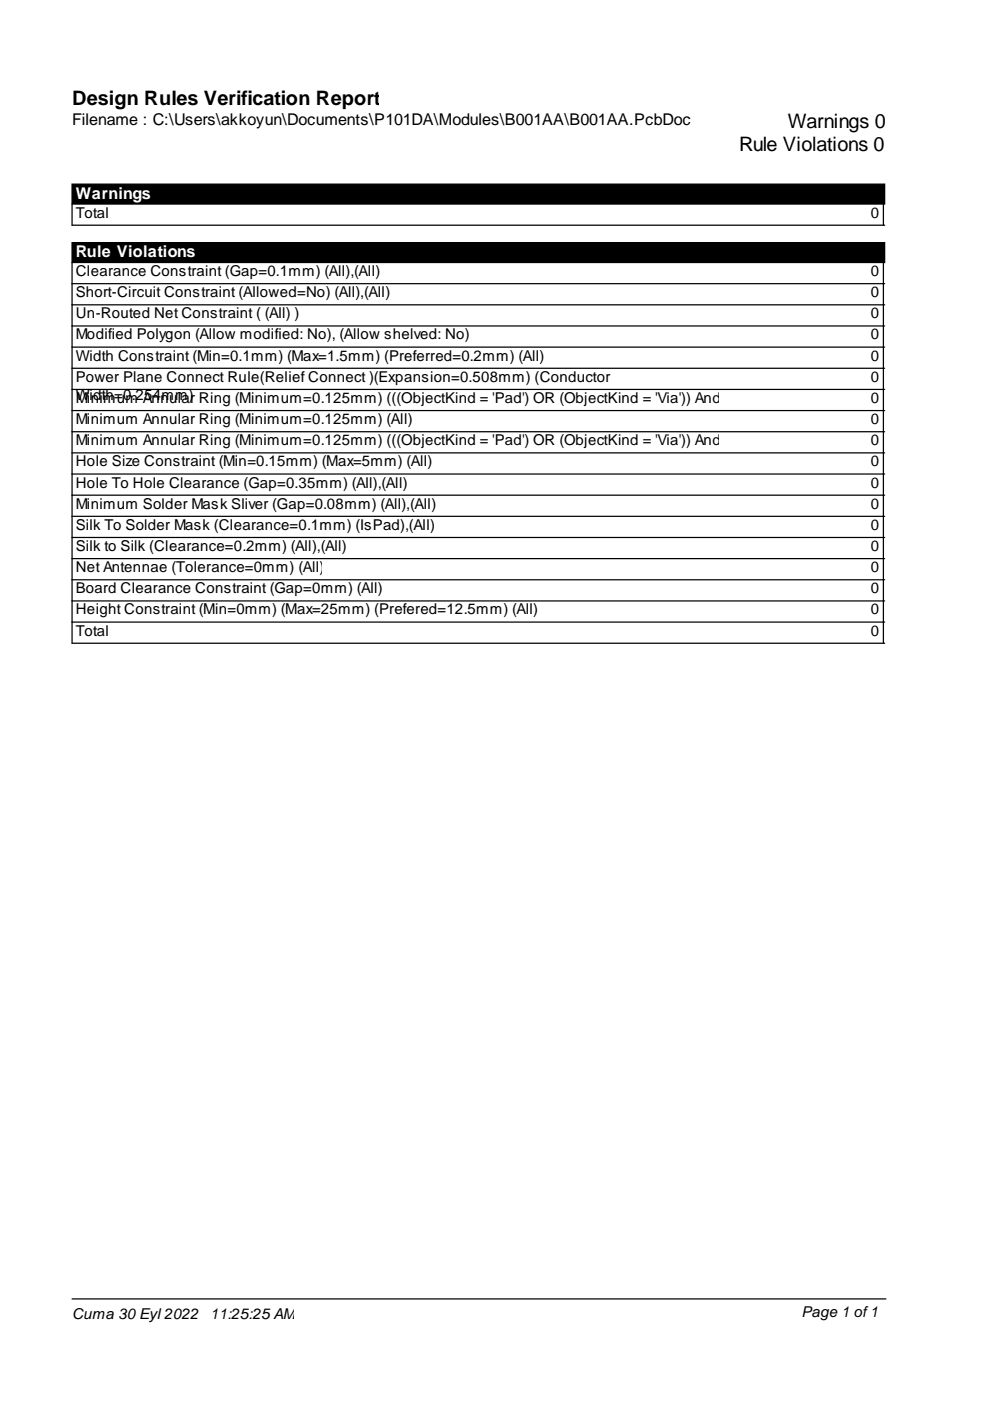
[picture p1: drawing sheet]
<svg xmlns="http://www.w3.org/2000/svg" width="210mm" height="297mm" viewBox="0 0 210 297" stroke-linecap="round" stroke-linejoin="round" font-family="sans-serif">
<defs><g id="words">
<g font-size="4.2">
<text x="15.3" y="22.3">Design Rules Verification Report</text>
<text x="167" y="27">Warnings 0</text>
<text x="156.7" y="32">Rule Violations 0</text>
</g>
<text font-size="3.4" x="15.3" y="26.6">Filename : C:\Users\akkoyun\Documents\P101DA\Modules\B001AA\B001AA.PcbDoc</text>
<g font-size="3.4" fill="#fff">
<text x="16.1" y="42.1">Warnings</text>
<text x="16.1" y="54.5">Rule Violations</text>
</g>
<g font-size="3.2">
<text x="16.1" y="46.1">Total</text>
<text x="184.7" y="46.1">0</text>
<text x="16.1" y="58.5">Clearance Constraint (Gap=0.1mm) (All),(All)</text>
<text x="184.7" y="58.5">0</text>
<text x="16.1" y="63">Short-Circuit Constraint (Allowed=No) (All),(All)</text>
<text x="184.7" y="63">0</text>
<text x="16.1" y="67.5">Un-Routed Net Constraint ( (All) )</text>
<text x="16.1" y="72">Modified Polygon (Allow modified: No), (Allow shelved: No)</text>
<text x="184.7" y="67.5">0</text>
<text x="184.7" y="72">0</text>
<text x="16.1" y="76.5">Width Constraint (Min=0.1mm) (Max=1.5mm) (Preferred=0.2mm) (All)</text>
<text x="184.7" y="76.5">0</text>
<text x="16.1" y="80.9">Power Plane Connect Rule(Relief Connect )(Expansion=0.508mm) (Conductor</text>
<text x="184.7" y="80.9">0</text>
<text x="16.1" y="84.9">Width=0.2A4mmr Ring (Minimum=0.125mm) (((ObjectKind = 'Pad') OR (ObjectKind = 'Via')) And</text>
<text x="16.1" y="85.4">Minimum 5nnula)</text>
<text x="16.1" y="89.9">Minimum Annular Ring (Minimum=0.125mm) (All)</text>
<text x="184.7" y="85.4">0</text>
<text x="184.7" y="89.9">0</text>
<text x="16.1" y="94.4">Minimum Annular Ring (Minimum=0.125mm) (((ObjectKind = 'Pad') OR (ObjectKind = 'Via')) And</text>
<text x="184.7" y="94.4">0</text>
<text x="16.1" y="98.9">Hole Size Constraint (Min=0.15mm) (Max=5mm) (All)</text>
<text x="184.7" y="98.9">0</text>
<text x="16.1" y="103.4">Hole To Hole Clearance (Gap=0.35mm) (All),(All)</text>
<text x="16.1" y="107.9">Minimum Solder Mask Sliver (Gap=0.08mm) (All),(All)</text>
<text x="184.7" y="103.4">0</text>
<text x="184.7" y="107.9">0</text>
<text x="16.1" y="112.3">Silk To Solder Mask (Clearance=0.1mm) (IsPad),(All)</text>
<text x="184.7" y="112.3">0</text>
<text x="16.1" y="116.8">Silk to Silk (Clearance=0.2mm) (All),(All)</text>
<text x="184.7" y="116.8">0</text>
<text x="16.1" y="121.3">Net Antennae (Tolerance=0mm) (All)</text>
<text x="16.1" y="125.8">Board Clearance Constraint (Gap=0mm) (All)</text>
<text x="184.7" y="121.3">0</text>
<text x="184.7" y="125.8">0</text>
<text x="16.1" y="130.3">Height Constraint (Min=0mm) (Max=25mm) (Prefered=12.5mm) (All)</text>
<text x="184.7" y="130.3">0</text>
<text x="16.1" y="134.8">Total</text>
<text x="184.7" y="134.8">0</text>
<text x="15.3" y="279.6">Cuma 30 Eyl 2022</text>
<text x="44.5" y="279.6">11:25:25 AM</text>
<text x="169.9" y="279.3">Page 1 of1</text>
</g>
</g></defs>
<path d="M15.3 39h172.3v4.3h-172.3zM15.3 51.4h172.3v4.3h-172.3z" fill="#000" stroke="#000" stroke-width=".26"/>
<g fill="none" stroke="#000" stroke-width=".26">
<path d="M15.3 43.3v4.4h172.3M15.3 55.7v80.7h172.3M187.3 43.3v4.4M187.3 55.7v80.7M15.3 60.1h172.3M15.3 64.6h172.3M15.3 69.1h172.3M15.3 73.6h172.3M15.3 78.1h172.3M15.3 82.6h172.3M15.3 87.1h172.3M15.3 91.5h172.3"/>
<path d="M15.3 96h172.3M15.3 100.5h172.3M15.3 105h172.3M15.3 109.5h172.3M15.3 114h172.3M15.3 118.4h172.3M15.3 122.9h172.3M15.3 127.4h172.3M15.3 131.9h172.3M15.3 275.4h172.5"/>
</g>
<use href="#words"/>
</svg>
